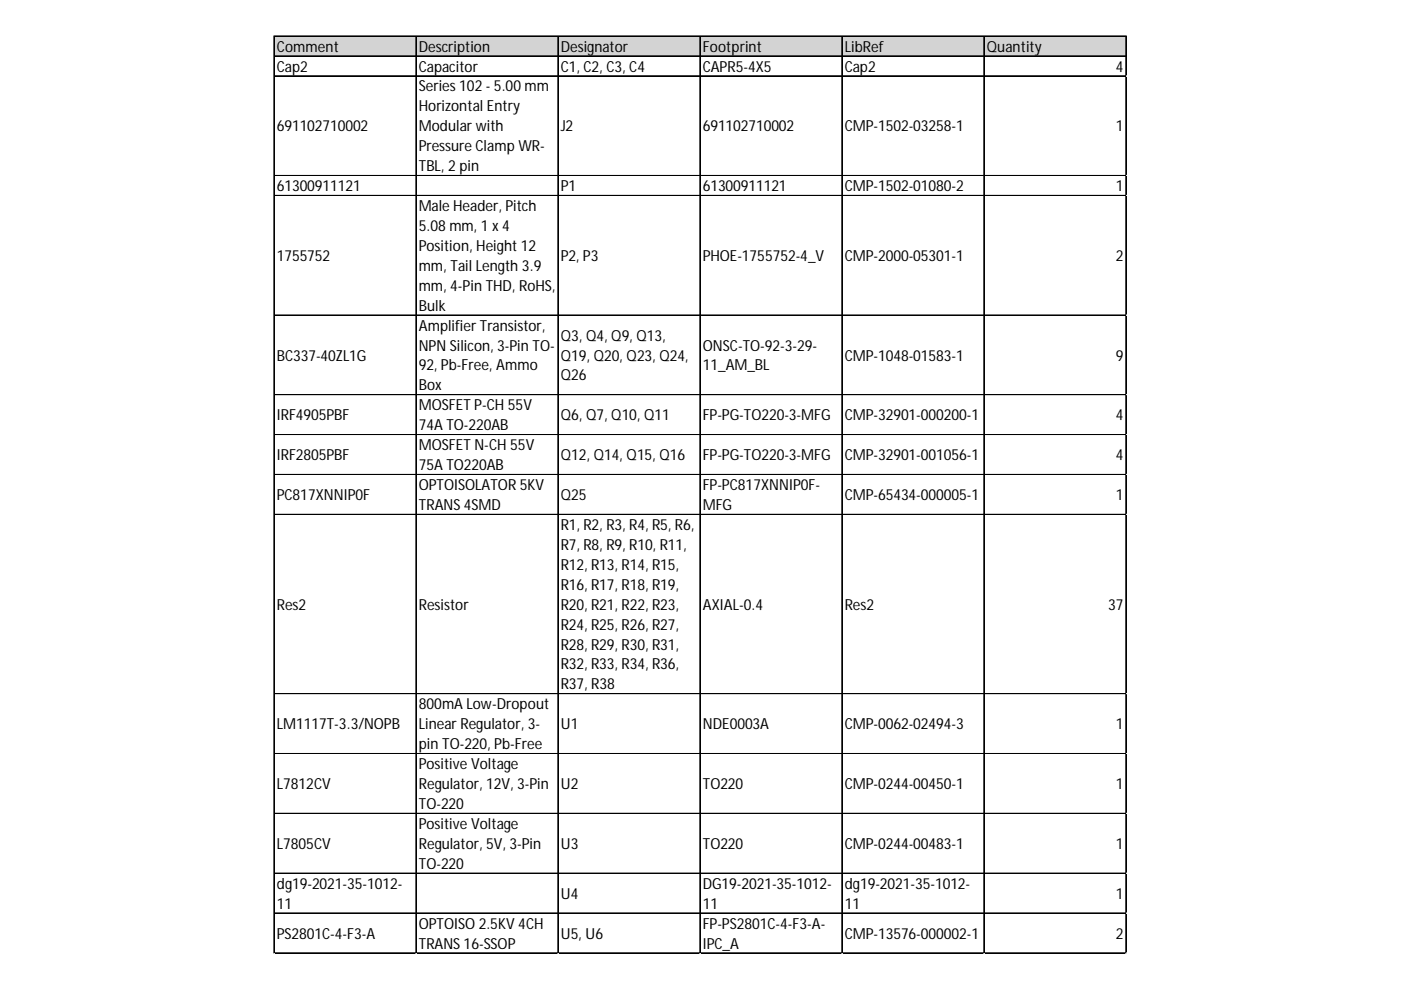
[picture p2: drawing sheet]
<svg xmlns="http://www.w3.org/2000/svg" width="297mm" height="210mm" viewBox="0 0 297 210" stroke-linecap="round" stroke-linejoin="round" font-family="sans-serif">
<defs><g id="words">
<g font-size="3.2">
<text x="58.7" y="10.9">Comment</text>
<text x="88.8" y="10.9">Description</text>
<text x="118.9" y="10.9">Designator</text>
<text x="149" y="10.9">Footprint</text>
<text x="179.1" y="10.9">LibRef</text>
<text x="209.2" y="10.9">Quantity</text>
<text x="58.7" y="15.2">Cap2</text>
<text x="88.8" y="15.2">Capacitor</text>
<text x="118.9" y="15.2">C1, C2, C3, C4</text>
<text x="149" y="15.2">CAPR5-4X5</text>
<text x="179.1" y="15.2">Cap2</text>
<text x="236.6" y="15.2">4</text>
<text x="88.8" y="19.4">Series 102 - 5.00 mm</text>
<text x="88.8" y="23.6">Horizontal Entry</text>
<text x="58.7" y="27.8">691102710002</text>
<text x="88.8" y="27.8">Modular with</text>
<text x="118.9" y="27.8">J2</text>
<text x="149" y="27.8">691102710002</text>
<text x="179.1" y="27.8">CMP-1502-03258-1</text>
<text x="236.6" y="27.8">1</text>
<text x="88.8" y="32.1">Pressure Clamp WR-</text>
<text x="58.7" y="40.5">61300911121</text>
<text x="88.8" y="36.3">TBL, 2 pin</text>
<text x="118.9" y="40.5">P1</text>
<text x="149" y="40.5">61300911121</text>
<text x="179.1" y="40.5">CMP-1502-01080-2</text>
<text x="236.6" y="40.5">1</text>
<text x="88.8" y="44.7">Male Header, Pitch</text>
<text x="88.8" y="49">5.08 mm, 1 x 4</text>
<text x="88.8" y="53.2">Position, Height 12</text>
<text x="58.7" y="55.3">1755752</text>
<text x="88.8" y="57.4">mm, Tail Length 3.9</text>
<text x="118.9" y="55.3">P2, P3</text>
<text x="149" y="55.3">PHOE-1755752-4_V</text>
<text x="179.1" y="55.3">CMP-2000-05301-1</text>
<text x="236.6" y="55.3">2</text>
<text x="88.8" y="61.6">mm, 4-Pin THD, RoHS,</text>
<text x="88.8" y="65.9">Bulk</text>
<text x="88.8" y="70.1">Amplifier Transistor,</text>
<text x="58.7" y="76.4">BC337-40ZL1G</text>
<text x="88.8" y="74.3">NPN Silicon, 3-Pin TO-</text>
<text x="118.9" y="72.2">Q3, Q4, Q9, Q13,</text>
<text x="118.9" y="76.4">Q19, Q20, Q23, Q24,</text>
<text x="149" y="74.3">ONSC-TO-92-3-29-</text>
<text x="179.1" y="76.4">CMP-1048-01583-1</text>
<text x="236.6" y="76.4">9</text>
<text x="88.8" y="78.6">92, Pb-Free, Ammo</text>
<text x="88.8" y="82.8">Box</text>
<text x="118.9" y="80.7">Q26</text>
<text x="149" y="78.6">11_AM_BL</text>
<text x="58.7" y="89.1">IRF4905PBF</text>
<text x="88.8" y="87">MOSFET P-CH 55V</text>
<text x="118.9" y="89.1">Q6, Q7, Q10, Q11</text>
<text x="149" y="89.1">FP-PG-TO220-3-MFG</text>
<text x="179.1" y="89.1">CMP-32901-000200-1</text>
<text x="236.6" y="89.1">4</text>
<text x="88.8" y="91.2">74A TO-220AB</text>
<text x="88.8" y="95.5">MOSFET N-CH 55V</text>
<text x="58.7" y="97.6">IRF2805PBF</text>
<text x="88.8" y="99.7">75A TO220AB</text>
<text x="118.9" y="97.6">Q12, Q14, Q15, Q16</text>
<text x="149" y="97.6">FP-PG-TO220-3-MFG</text>
<text x="179.1" y="97.6">CMP-32901-001056-1</text>
<text x="236.6" y="97.6">4</text>
<text x="58.7" y="106">PC817XNNIP0F</text>
<text x="88.8" y="103.9">OPTOISOLATOR 5KV</text>
<text x="118.9" y="106">Q25</text>
<text x="149" y="103.9">FP-PC817XNNIP0F-</text>
<text x="179.1" y="106">CMP-65434-000005-1</text>
<text x="236.6" y="106">1</text>
<text x="88.8" y="108.1">TRANS 4SMD</text>
<text x="118.9" y="112.4">R1, R2, R3, R4, R5, R6,</text>
<text x="149" y="108.1">MFG</text>
<text x="118.9" y="116.6">R7, R8, R9, R10, R11,</text>
<text x="118.9" y="120.8">R12, R13, R14, R15,</text>
<text x="118.9" y="125">R16, R17, R18, R19,</text>
<text x="58.7" y="129.3">Res2</text>
<text x="88.8" y="129.3">Resistor</text>
<text x="118.9" y="129.3">R20, R21, R22, R23,</text>
<text x="149" y="129.3">AXIAL-0.4</text>
<text x="179.1" y="129.3">Res2</text>
<text x="235" y="129.3">37</text>
<text x="118.9" y="133.5">R24, R25, R26, R27,</text>
<text x="118.9" y="137.7">R28, R29, R30, R31,</text>
<text x="118.9" y="141.9">R32, R33, R34, R36,</text>
<text x="118.9" y="146.2">R37, R38</text>
<text x="58.7" y="154.6">LM1117T-3.3/NOPB</text>
<text x="88.8" y="150.4">800mA Low-Dropout</text>
<text x="88.8" y="154.6">Linear Regulator, 3-</text>
<text x="118.9" y="154.6">U1</text>
<text x="149" y="154.6">NDE0003A</text>
<text x="179.1" y="154.6">CMP-0062-02494-3</text>
<text x="236.6" y="154.6">1</text>
<text x="88.8" y="158.9">pin TO-220, Pb-Free</text>
<text x="58.7" y="167.3">L7812CV</text>
<text x="88.8" y="163.1">Positive Voltage</text>
<text x="88.8" y="167.3">Regulator, 12V, 3-Pin</text>
<text x="118.9" y="167.3">U2</text>
<text x="149" y="167.3">TO220</text>
<text x="179.1" y="167.3">CMP-0244-00450-1</text>
<text x="236.6" y="167.3">1</text>
<text x="88.8" y="171.5">TO-220</text>
<text x="58.7" y="180">L7805CV</text>
<text x="88.8" y="175.8">Positive Voltage</text>
<text x="88.8" y="180">Regulator, 5V, 3-Pin</text>
<text x="118.9" y="180">U3</text>
<text x="149" y="180">TO220</text>
<text x="179.1" y="180">CMP-0244-00483-1</text>
<text x="236.6" y="180">1</text>
<text x="88.8" y="184.2">TO-220</text>
<text x="58.7" y="188.4">dg19-2021-35-1012-</text>
<text x="118.9" y="190.5">U4</text>
<text x="149" y="188.4">DG19-2021-35-1012-</text>
<text x="179.1" y="188.4">dg19-2021-35-1012-</text>
<text x="236.6" y="190.5">1</text>
<text x="58.7" y="192.7">11</text>
<text x="88.8" y="196.9">OPTOISO 2.5KV 4CH</text>
<text x="149" y="192.7">11</text>
<text x="149" y="196.9">FP-PS2801C-4-F3-A-</text>
<text x="179.1" y="192.7">11</text>
<text x="58.7" y="199">PS2801C-4-F3-A</text>
<text x="88.8" y="201.1">TRANS 16-SSOP</text>
<text x="118.9" y="199">U5, U6</text>
<text x="149" y="201.1">IPC_A</text>
<text x="179.1" y="199">CMP-13576-000002-1</text>
<text x="236.6" y="199">2</text>
</g>
</g></defs>
<path d="M58.1 7.7h180.8v4.3h-180.8z" fill="#d3d3d3"/>
<g fill="none" stroke="#000" stroke-width=".21">
<path d="M58.1 7.6v194.5M58.2 7.6h180.6M58.2 7.7h180.6M58.2 11.8h180.6M58.2 11.9h180.6M58.2 16.1h180.6M88.2 7.7v194.4M118.3 7.7v194.4M148.4 7.7v194.4M178.5 7.7v194.4M208.6 7.7v194.4M238.7 7.7v194.4"/>
<path d="M58.2 37.2h180.6M58.2 37.3h180.6M58.2 41.4h180.6M58.2 41.5h180.6M58.2 66.8h180.6M58.2 83.7h180.6M58.2 92.1h180.6M58.2 92.2h180.6M58.2 100.6h180.6M58.2 109h180.6M58.2 109.1h180.6M58.2 147.1h180.6"/>
<path d="M58.2 159.8h180.6M58.2 172.4h180.6M58.2 172.5h180.6M58.2 185.1h180.6M58.2 185.2h180.6M58.2 193.6h180.6M58.2 202h180.6M58.2 202.1h180.6"/>
</g>
<path d="M58.1 202.1v.1" fill="none" stroke="#e0e0e0" stroke-width=".21"/>
<path d="M58.1 202.1l.1 .1z" fill="#e0e0e0"/>
<path d="M88.2 202.1v.1" fill="none" stroke="#e0e0e0" stroke-width=".21"/>
<path d="M88.2 202.1l.1 .1z" fill="#e0e0e0"/>
<path d="M118.3 202.1v.1" fill="none" stroke="#e0e0e0" stroke-width=".21"/>
<path d="M118.3 202.1l.1 .1z" fill="#e0e0e0"/>
<path d="M148.4 202.1v.1" fill="none" stroke="#e0e0e0" stroke-width=".21"/>
<path d="M148.4 202.1l.1 .1z" fill="#e0e0e0"/>
<path d="M178.5 202.1v.1" fill="none" stroke="#e0e0e0" stroke-width=".21"/>
<path d="M178.5 202.1l.1 .1z" fill="#e0e0e0"/>
<path d="M208.6 202.1v.1" fill="none" stroke="#e0e0e0" stroke-width=".21"/>
<path d="M208.6 202.1l.1 .1z" fill="#e0e0e0"/>
<path d="M238.7 202.1v.1" fill="none" stroke="#e0e0e0" stroke-width=".21"/>
<path d="M238.7 202.1l.1 .1z" fill="#e0e0e0"/>
<path d="M238.8 16.1h.1" fill="none" stroke="#e0e0e0" stroke-width=".21"/>
<path d="M238.8 16.1l.1 .1z" fill="#e0e0e0"/>
<path d="M238.8 37.2h.1" fill="none" stroke="#e0e0e0" stroke-width=".21"/>
<path d="M238.8 37.2l.1 .1z" fill="#e0e0e0"/>
<path d="M238.8 41.4h.1" fill="none" stroke="#e0e0e0" stroke-width=".21"/>
<path d="M238.8 41.4l.1 .1z" fill="#e0e0e0"/>
<path d="M238.8 66.8h.1" fill="none" stroke="#e0e0e0" stroke-width=".21"/>
<path d="M238.8 66.8l.1 .1z" fill="#e0e0e0"/>
<path d="M238.8 83.7h.1" fill="none" stroke="#e0e0e0" stroke-width=".21"/>
<path d="M238.8 83.7l.1 .1z" fill="#e0e0e0"/>
<path d="M238.8 92.1h.1" fill="none" stroke="#e0e0e0" stroke-width=".21"/>
<path d="M238.8 92.1l.1 .2z" fill="#e0e0e0"/>
<path d="M238.8 100.6h.1" fill="none" stroke="#e0e0e0" stroke-width=".21"/>
<path d="M238.8 100.6l.1 .1z" fill="#e0e0e0"/>
<path d="M238.8 109h.1" fill="none" stroke="#e0e0e0" stroke-width=".21"/>
<path d="M238.8 109l.1 .2z" fill="#e0e0e0"/>
<path d="M238.8 147.1h.1" fill="none" stroke="#e0e0e0" stroke-width=".21"/>
<path d="M238.8 147.1l.1 .1z" fill="#e0e0e0"/>
<path d="M238.8 159.8h.1" fill="none" stroke="#e0e0e0" stroke-width=".21"/>
<path d="M238.8 159.8l.1 .1z" fill="#e0e0e0"/>
<path d="M238.8 172.4h.1" fill="none" stroke="#e0e0e0" stroke-width=".21"/>
<path d="M238.8 172.4l.1 .2z" fill="#e0e0e0"/>
<path d="M238.8 185.1h.1" fill="none" stroke="#e0e0e0" stroke-width=".21"/>
<path d="M238.8 185.1l.1 .1z" fill="#e0e0e0"/>
<path d="M238.8 193.6h.1" fill="none" stroke="#e0e0e0" stroke-width=".21"/>
<path d="M238.8 193.6l.1 .1z" fill="#e0e0e0"/>
<path d="M238.8 202h.1" fill="none" stroke="#e0e0e0" stroke-width=".21"/>
<path d="M238.8 202l.1 .1z" fill="#e0e0e0"/>
<use href="#words"/>
</svg>
